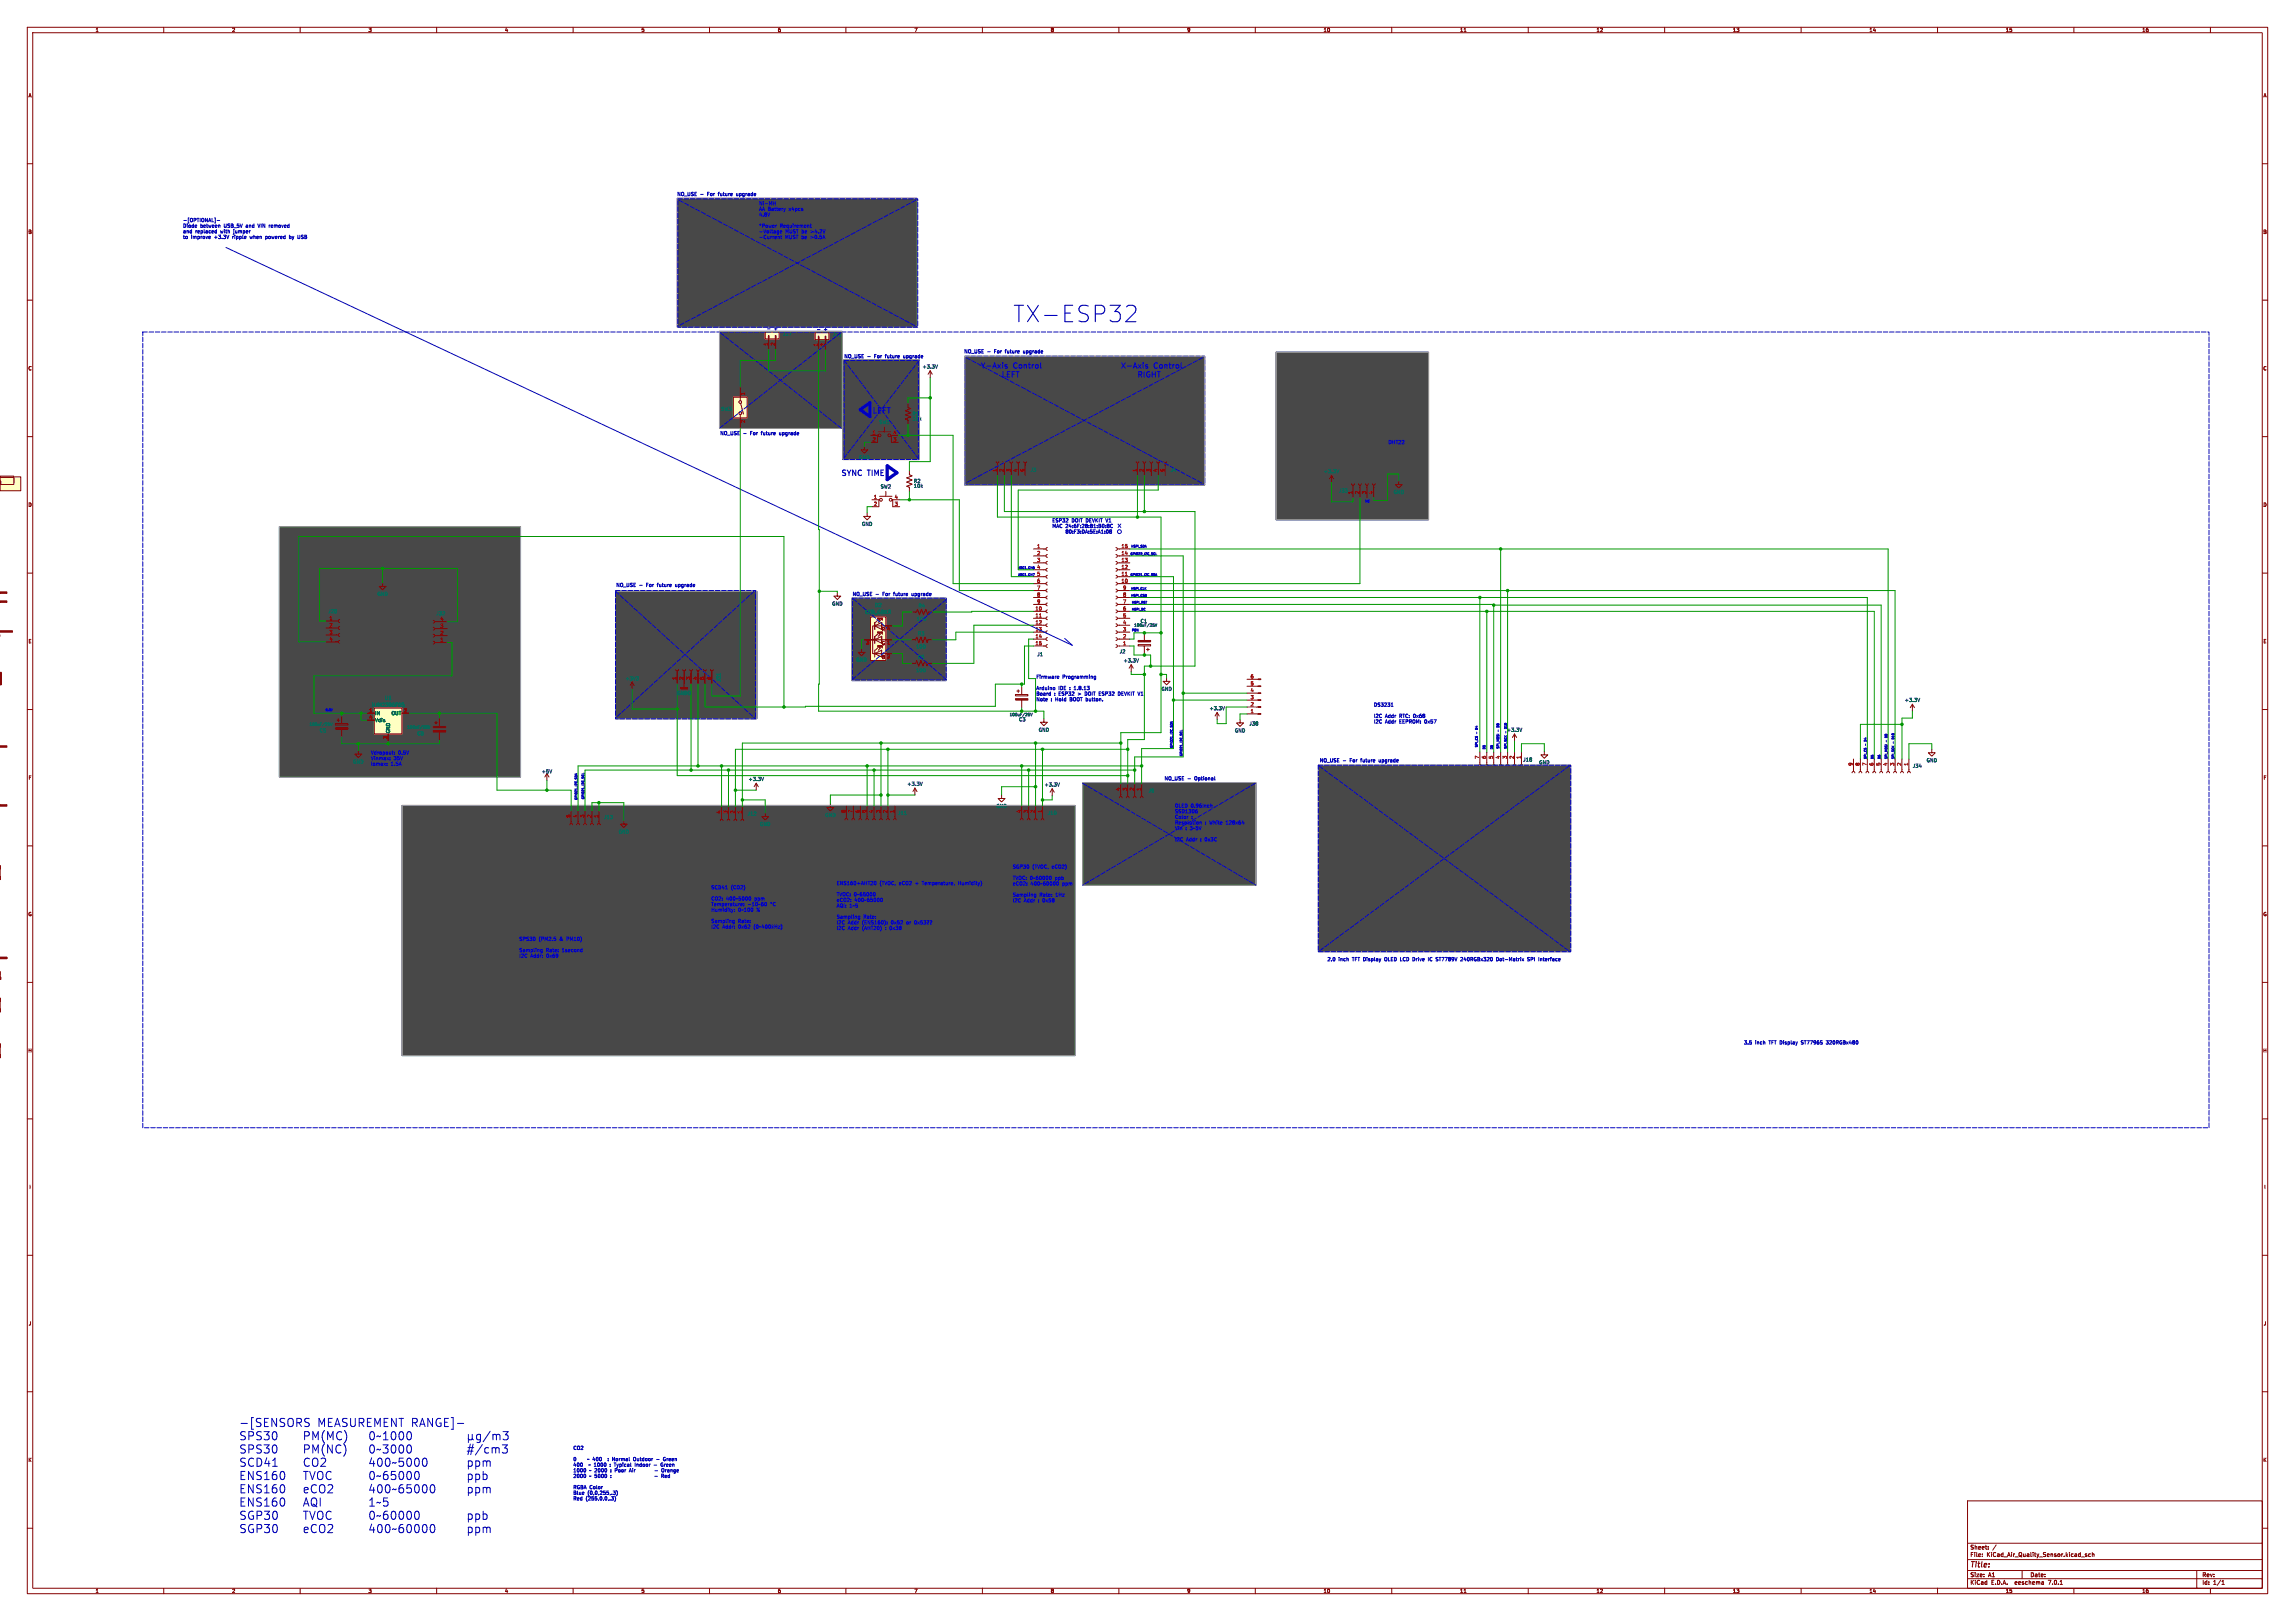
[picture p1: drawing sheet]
<svg xmlns="http://www.w3.org/2000/svg" width="841mm" height="594mm" viewBox="0 0 841 594" stroke-linecap="round" stroke-linejoin="round" font-family="sans-serif">
<defs><g id="words">
<text font-size="8.4" fill="#0000c2" x="371.1" y="118.6">TX-ESP32</text>
<g font-size="4.2" fill="#0000c2">
<text x="87.6" y="523.1">-[SENSORS</text>
<text x="87.6" y="528">SPS30 PM(MC) 0~1000</text>
<text x="116" y="523.1">MEASUREMENT RANGE]-</text>
<text x="87.6" y="532.8">SPS30 PM(NC) 0~3000</text>
<text x="87.6" y="537.7">SCD41 CO2 400~5000</text>
<text x="87.6" y="542.6">ENS160 TVOC 0~65000 ppb</text>
<text x="87.6" y="547.4">ENS160 eCO2</text>
<text x="124.6" y="547.4">400~65000 ppm</text>
<text x="87.6" y="552.3">ENS160 AQI 1~5</text>
<text x="87.6" y="557.1">SGP30 TVOC 0~60000</text>
<text x="87.6" y="562">SGP30 eCO2 400~60000</text>
</g>
<g font-size="2.8" fill="#0000c2">
<text x="359.4" y="135.2">Y-Axis</text>
<text x="371.6" y="135.2">Control</text>
<text x="410.7" y="135.2">X-Axis</text>
<text x="423.1" y="135.2">Control</text>
<text x="370" y="138.4">LEFT</text>
<text x="419.2" y="138.4">RIGHT</text>
<text x="322.8" y="151.6">LEFT</text>
<text x="310.8" y="174.5">SYNC</text>
<text x="320.6" y="174.5">TIME</text>
</g>
<text font-size="2.8" fill="#840000" x="722" y="574.8">Title:</text>
<g font-size="2.1" fill="#840000">
<text x="722" y="567.9">Sheet:</text>
<text x="722" y="570.6">File:</text>
<text x="728" y="570.6">KiCad_Air_Quality_Sensor.kicad_sch</text>
<text x="722" y="580.8">KiCad</text>
<text x="722" y="578">Size:</text>
<text x="728.6" y="578">A1</text>
<text x="729.6" y="580.8">E.D.A.</text>
<text x="738.4" y="580.8">eeschema</text>
<text x="744" y="578">Date:</text>
<text x="750.7" y="580.8">7.0.1</text>
<text x="807" y="578.2">Rev:</text>
<text x="807" y="580.8">Id:</text>
<text x="811" y="580.8">1/1</text>
</g>
<g font-size="1.8" fill="#840000">
<text x="35" y="11.8">1</text>
<text x="85" y="11.8">2</text>
<text x="135" y="11.8">3</text>
<text x="185" y="11.8">4</text>
<text x="235" y="11.8">5</text>
<text x="285" y="11.8">6</text>
<text x="335" y="11.8">7</text>
<text x="385" y="11.8">8</text>
<text x="435" y="11.8">9</text>
<text x="485" y="11.8">10</text>
<text x="535" y="11.8">11</text>
<text x="585" y="11.8">12</text>
<text x="635" y="11.8">13</text>
<text x="685" y="11.8">14</text>
<text x="735" y="11.8">15</text>
<text x="785" y="11.8">16</text>
<text x="10.4" y="35.8">A</text>
<text x="829.4" y="35.8">A</text>
<text x="10.3" y="85.8">B</text>
<text x="829.3" y="85.8">B</text>
<text x="10.3" y="135.8">C</text>
<text x="829.3" y="135.8">C</text>
<text x="10.3" y="185.8">D</text>
<text x="829.3" y="185.8">D</text>
<text x="323" y="231.5">R</text>
<text x="10.4" y="235.8">E</text>
<text x="323" y="236.5">G</text>
<text x="829.3" y="235.8">E</text>
<text x="323" y="241.6">B</text>
<text x="10.4" y="285.8">F</text>
<text x="829.4" y="285.8">F</text>
<text x="10.3" y="335.8">G</text>
<text x="829.3" y="335.8">G</text>
<text x="10.3" y="385.8">H</text>
<text x="829.3" y="385.8">H</text>
<text x="10.6" y="435.8">I</text>
<text x="829.6" y="435.8">I</text>
<text x="10.4" y="485.8">J</text>
<text x="829.4" y="485.8">J</text>
<text x="10.3" y="535.8">K</text>
<text x="829.3" y="535.8">K</text>
<text x="35" y="583.8">1</text>
<text x="85" y="583.8">2</text>
<text x="135" y="583.8">3</text>
<text x="185" y="583.8">4</text>
<text x="235" y="583.8">5</text>
<text x="285" y="583.8">6</text>
<text x="335" y="583.8">7</text>
<text x="385" y="583.8">8</text>
<text x="435" y="583.8">9</text>
<text x="485" y="583.8">10</text>
<text x="535" y="583.8">11</text>
<text x="585" y="583.8">12</text>
<text x="635" y="583.8">13</text>
<text x="685" y="583.8">14</text>
<text x="735" y="583.8">15</text>
<text x="785" y="583.8">16</text>
</g>
<g font-size="1.8" fill="#0000c2">
<text x="248.2" y="71.9">NO_USE -</text>
<text x="259.2" y="71.9">For</text>
<text x="263.4" y="71.9">future</text>
<text x="270.1" y="71.9">upgrade</text>
<text x="278.1" y="75.3">Ni-MH</text>
<text x="278.1" y="77.3">AA Battery</text>
<text x="289.7" y="77.3">x4pcs</text>
<text x="67.1" y="81.4">-[OPTIONAL]-</text>
<text x="67.1" y="83.5">Diode</text>
<text x="73.4" y="83.5">between</text>
<text x="82.1" y="83.5">USB_5V</text>
<text x="90.3" y="83.5">and</text>
<text x="94.8" y="83.5">VIN removed</text>
<text x="278.1" y="79.4">4.8V</text>
<text x="278.1" y="83.5">*Power</text>
<text x="286.1" y="83.5">Requirement</text>
<text x="67.1" y="85.5">and</text>
<text x="67.1" y="87.6">to</text>
<text x="70" y="87.6">improve</text>
<text x="71.6" y="85.5">replaced</text>
<text x="78.6" y="87.6">+3.3V</text>
<text x="80.9" y="85.5">with</text>
<text x="85.3" y="87.6">ripple</text>
<text x="85.8" y="85.5">jumper</text>
<text x="91.9" y="87.6">when</text>
<text x="97.7" y="87.6">powered</text>
<text x="106.5" y="87.6">by</text>
<text x="109.7" y="87.6">USB</text>
<text x="278.1" y="85.6">-Voltage</text>
<text x="278.1" y="87.6">-Current</text>
<text x="288" y="87.6">MUST</text>
<text x="288.1" y="85.6">MUST</text>
<text x="294.3" y="87.6">be</text>
<text x="294.4" y="85.6">be</text>
<text x="297.9" y="87.6">&gt;0.5A</text>
<text x="298" y="85.6">&gt;4.2V</text>
<text x="283.5" y="121.2">+</text>
<text x="301.8" y="121.4">+</text>
<text x="309.4" y="131.3">NO_USE -</text>
<text x="320.5" y="131.3">For</text>
<text x="324.6" y="131.3">future</text>
<text x="331.3" y="131.3">upgrade</text>
<text x="353.3" y="129.5">NO_USE -</text>
<text x="364.4" y="129.5">For</text>
<text x="368.5" y="129.5">future</text>
<text x="375.2" y="129.5">upgrade</text>
<text x="263.9" y="159.5">NO_USE</text>
<text x="275" y="159.5">For</text>
<text x="279.1" y="159.5">future</text>
<text x="285.8" y="159.5">upgrade</text>
<text x="508.8" y="162.8">DHT22</text>
<text x="385.6" y="191.5">ESP32</text>
<text x="392.7" y="191.5">DOIT DEVKIT V1</text>
<text x="385.6" y="193.5">MAC 24:6F:28:B1:B0:8C</text>
<text x="391" y="195.6">80:F3:DA:5E:A1:08</text>
<text x="225.8" y="215.1">NO_USE -</text>
<text x="236.9" y="215.1">For</text>
<text x="241" y="215.1">future</text>
<text x="247.7" y="215.1">upgrade</text>
<text x="312.4" y="218.4">NO_USE -</text>
<text x="323.5" y="218.4">For</text>
<text x="327.6" y="218.4">future</text>
<text x="334.3" y="218.4">upgrade</text>
<text x="379.7" y="248.8">Firmware</text>
<text x="389.4" y="248.8">Programming</text>
<text x="379.7" y="252.9">Arduino</text>
<text x="379.7" y="255">Board</text>
<text x="379.7" y="257">Note</text>
<text x="385.1" y="257">: Hold</text>
<text x="386.3" y="255">: ESP32</text>
<text x="387.9" y="252.9">IDE : 1.8.13</text>
<text x="392.2" y="257">BOOT button.</text>
<text x="395.2" y="255">&gt;</text>
<text x="397.8" y="255">DOIT ESP32</text>
<text x="410.2" y="255">DEVKIT V1</text>
<text x="503.4" y="259">DS3231</text>
<text x="503.4" y="263.1">I2C</text>
<text x="507.6" y="263.1">Addr</text>
<text x="512.9" y="263.1">RTC: 0x68</text>
<text x="503.4" y="265.2">I2C</text>
<text x="507.6" y="265.2">Addr</text>
<text x="512.9" y="265.2">EEPROM: 0x57</text>
<text x="135.9" y="276.6">Vdropout:</text>
<text x="135.9" y="278.6">Vinmax:</text>
<text x="135.9" y="280.7">Iomax:</text>
<text x="143.2" y="280.7">1.5A</text>
<text x="144.3" y="278.6">35V</text>
<text x="145.9" y="276.6">0.5V</text>
<text x="483.6" y="279.4">NO_USE -</text>
<text x="494.7" y="279.4">For</text>
<text x="498.8" y="279.4">future</text>
<text x="505.5" y="279.4">upgrade</text>
<text x="426.7" y="286">NO_USE -</text>
<text x="437.8" y="286">Optional</text>
<text x="430.5" y="296">OLED 0.96Inch</text>
<text x="430.5" y="298.1">SSD1306</text>
<text x="430.5" y="300.1">Color</text>
<text x="430.5" y="302.2">Resolution</text>
<text x="430.5" y="304.2">Vin</text>
<text x="434.5" y="304.2">: 3~5V</text>
<text x="436.6" y="300.1">:</text>
<text x="441.6" y="302.2">: White</text>
<text x="449.4" y="302.2">128x64</text>
<text x="430.5" y="308.4">I2C</text>
<text x="434.7" y="308.4">Addr</text>
<text x="440" y="308.4">: 0x3C</text>
<text x="371.1" y="318.4">SGP30</text>
<text x="371.1" y="322.5">TVOC: 0~60000</text>
<text x="378.4" y="318.4">(TVOC, eCO2)</text>
<text x="386.7" y="322.5">ppb</text>
<text x="260.6" y="325.9">SCD41</text>
<text x="267.9" y="325.9">(CO2)</text>
<text x="306.6" y="324.4">ENS160+AHT20</text>
<text x="306.6" y="328.5">TVOC: 0~65000</text>
<text x="322.4" y="324.4">(TVOC, eCO2</text>
<text x="335.6" y="324.4">+</text>
<text x="338.2" y="324.4">Temperature,</text>
<text x="351.6" y="324.4">Humidity)</text>
<text x="371.1" y="324.5">eCO2:</text>
<text x="371.1" y="328.6">Sampling</text>
<text x="377.7" y="324.5">400~60000</text>
<text x="381" y="328.6">Rate:</text>
<text x="386.9" y="328.6">1Hz</text>
<text x="389.4" y="324.5">ppm</text>
<text x="260.6" y="330">CO2:</text>
<text x="260.6" y="332.1">Temperature:</text>
<text x="260.6" y="334.2">Humidity:</text>
<text x="266.1" y="330">400~5000</text>
<text x="270.5" y="334.2">0~100</text>
<text x="274" y="332.1">-10~60</text>
<text x="276.6" y="330">ppm</text>
<text x="277.4" y="334.2">%</text>
<text x="306.6" y="330.6">eCO2:</text>
<text x="306.6" y="332.6">AQI: 1~5</text>
<text x="313.2" y="330.6">400~65000</text>
<text x="371.1" y="330.7">I2C</text>
<text x="375.3" y="330.7">Addr</text>
<text x="380.5" y="330.7">: 0x58</text>
<text x="260.6" y="338.3">Sampling</text>
<text x="260.6" y="340.3">I2C</text>
<text x="264.8" y="340.3">Addr:</text>
<text x="270.5" y="338.3">Rate:</text>
<text x="270.7" y="340.3">0x62</text>
<text x="276.4" y="340.3">(0~400kHz)</text>
<text x="306.6" y="336.7">Sampling</text>
<text x="306.6" y="338.8">I2C</text>
<text x="306.6" y="340.8">I2C</text>
<text x="310.8" y="338.8">Addr</text>
<text x="310.8" y="340.8">Addr</text>
<text x="316" y="338.8">(ENS160):</text>
<text x="316" y="340.8">(AHT20)</text>
<text x="316.4" y="336.7">Rate:</text>
<text x="324.6" y="340.8">: 0x38</text>
<text x="326.7" y="338.8">0x52</text>
<text x="332.5" y="338.8">or</text>
<text x="335.5" y="338.8">0x53??</text>
<text x="190.2" y="344.8">SPS30</text>
<text x="197.4" y="344.8">(PM2.5</text>
<text x="205.1" y="344.8">&amp;</text>
<text x="207.8" y="344.8">PM10)</text>
<text x="190.2" y="348.9">Sampling</text>
<text x="190.2" y="351">I2C</text>
<text x="194.4" y="351">Addr:</text>
<text x="200.1" y="348.9">Rate:</text>
<text x="200.3" y="351">0x69</text>
<text x="206" y="348.9">1second</text>
<text x="486.4" y="352.3">2.0</text>
<text x="490.5" y="352.3">inch</text>
<text x="495.6" y="352.3">TFT Display</text>
<text x="507.7" y="352.3">OLED LCD Drive</text>
<text x="524" y="352.3">IC ST7789V</text>
<text x="536.2" y="352.3">240RGBx320</text>
<text x="549.4" y="352.3">Dot-Matrix</text>
<text x="560.9" y="352.3">SPI</text>
<text x="565.1" y="352.3">Interface</text>
<text x="639.1" y="382.8">3.5</text>
<text x="643.2" y="382.8">inch</text>
<text x="648.3" y="382.8">TFT Display</text>
<text x="660.3" y="382.8">ST7796S</text>
<text x="669.6" y="382.8">320RGBx480</text>
<text x="210.1" y="531.3">CO2</text>
<text x="210.1" y="535.5">0</text>
<text x="210.1" y="537.5">400</text>
<text x="210.1" y="539.6">1000</text>
<text x="215.6" y="535.5">~ 400</text>
<text x="215.9" y="537.5">~ 1000</text>
<text x="216" y="539.6">~ 2000</text>
<text x="223.5" y="535.5">: Normal</text>
<text x="223.8" y="537.5">: Typical</text>
<text x="223.9" y="539.6">: Poor</text>
<text x="231.1" y="539.6">Air</text>
<text x="233" y="535.5">Outdoor</text>
<text x="233.2" y="537.5">Indoor</text>
<text x="242.9" y="537.5">Green</text>
<text x="243.9" y="539.6">Orange</text>
<text x="244.2" y="535.5">Green</text>
<text x="210.1" y="541.6">2000</text>
<text x="210.1" y="545.7">RGBA Color</text>
<text x="216" y="541.6">~ 5000</text>
<text x="223.9" y="541.6">:</text>
<text x="242" y="541.6">-</text>
<text x="244.7" y="541.6">Red</text>
<text x="210.1" y="547.8">Blue</text>
<text x="210.1" y="549.9">Red</text>
<text x="214.7" y="549.9">(255,0,0,.3)</text>
<text x="215.3" y="547.8">(0,0,255,.3)</text>
</g>
<g font-size="1.8" fill="#006464">
<text x="286.8" y="123.1">J17</text>
<text x="305.1" y="123.4">J15</text>
<text x="338" y="135.2">+3.3V</text>
<text x="264.2" y="150.7">SW3</text>
<text x="322.1" y="155.5">SW1</text>
<text x="334.3" y="152.5">R1</text>
<text x="334.3" y="154.2">10k</text>
<text x="314.7" y="168.5">GND</text>
<text x="377.6" y="173">J3</text>
<text x="428.9" y="173">J4</text>
<text x="485" y="173.5">+3.3V</text>
<text x="322.6" y="179.1">SW2</text>
<text x="334.8" y="177.1">R2</text>
<text x="334.8" y="178.9">10k</text>
<text x="490.5" y="180.7">J33</text>
<text x="510.6" y="181.2">GND</text>
<text x="315.8" y="192.8">GND</text>
<text x="138.2" y="218.5">GND</text>
<text x="120.2" y="224.9">J25</text>
<text x="159.8" y="225.6">J32</text>
<text x="304.8" y="222.1">GND</text>
<text x="317" y="225.1">LED_GBKR</text>
<text x="320.5" y="222.6">D2</text>
<text x="335.8" y="227.6">100</text>
<text x="336.5" y="222.8">R4</text>
<text x="336.2" y="233">R3</text>
<text x="417.8" y="228.4">C1</text>
<text x="335.6" y="237.8">100</text>
<text x="410.2" y="239.6">J2</text>
<text x="313.7" y="242.6">GND</text>
<text x="336.2" y="241.6">R5</text>
<text x="380" y="240.6">J1</text>
<text x="411.6" y="242.9">+3.3V</text>
<text x="229" y="249.5">+3V3</text>
<text x="264.2" y="249.9" transform="rotate(-90 264.2 249.9)">J31</text>
<text x="335.6" y="246.4">100</text>
<text x="140.9" y="256.6">U1</text>
<text x="248.1" y="254.8">GNDD</text>
<text x="425.5" y="253.3">GND</text>
<text x="697.9" y="257.4">+3.3V</text>
<text x="136.1" y="259.1">NJM2396F05</text>
<text x="137.4" y="262.2">IN</text>
<text x="143.3" y="262.2">OUT</text>
<text x="443.1" y="260.4">+3.3V</text>
<text x="117" y="268.5">C5</text>
<text x="137.4" y="264.7">Vdis</text>
<text x="143.1" y="268.7" transform="rotate(-90 143.1 268.7)">GND</text>
<text x="152.8" y="269.6">C6</text>
<text x="373.3" y="264.5">C3</text>
<text x="380.5" y="268.3">GND</text>
<text x="452.4" y="268.5">GND</text>
<text x="457.7" y="266">J38</text>
<text x="552.1" y="268.3">+3.3V</text>
<text x="129.3" y="280">GND</text>
<text x="558.1" y="279.2">J18</text>
<text x="563.9" y="280.2">GND</text>
<text x="700.8" y="281.5">J34</text>
<text x="705.9" y="279.5">GND</text>
<text x="198.4" y="283.5">+5V</text>
<text x="274.2" y="286.3">+3.3V</text>
<text x="332.4" y="288.1">+3.3V</text>
<text x="382.7" y="288.4">+3.3V</text>
<text x="420.7" y="290.6">J9</text>
<text x="273.8" y="299">J12</text>
<text x="302.3" y="299.5">GND</text>
<text x="329" y="298.8">J11</text>
<text x="365" y="296.2">GND</text>
<text x="383.8" y="298.8">J10</text>
<text x="221.3" y="300.3">J13</text>
<text x="226.6" y="305.6">GND</text>
<text x="278.4" y="302.8">GND</text>
</g>
<g font-size="1.8" fill="#a90000">
<text x="281.4" y="126.8" transform="rotate(-90 281.4 126.8)">1</text>
<text x="284" y="126.8" transform="rotate(-90 284 126.8)">2</text>
<text x="299.7" y="127" transform="rotate(-90 299.7 127)">1</text>
<text x="302.3" y="127" transform="rotate(-90 302.3 127)">2</text>
<text x="273.2" y="144.9" transform="rotate(-90 273.2 144.9)">1</text>
<text x="273.2" y="155.1" transform="rotate(-90 273.2 155.1)">2</text>
<text x="319.6" y="159.3">1</text>
<text x="319.6" y="161.8">2</text>
<text x="327.2" y="161.8">3</text>
<text x="327.2" y="159.3">4</text>
<text x="365.3" y="173" transform="rotate(-90 365.3 173)">1</text>
<text x="367.8" y="173" transform="rotate(-90 367.8 173)">2</text>
<text x="370.3" y="173" transform="rotate(-90 370.3 173)">3</text>
<text x="372.9" y="173" transform="rotate(-90 372.9 173)">4</text>
<text x="375.4" y="173" transform="rotate(-90 375.4 173)">5</text>
<text x="416.6" y="173" transform="rotate(-90 416.6 173)">1</text>
<text x="419.1" y="173" transform="rotate(-90 419.1 173)">2</text>
<text x="421.6" y="173" transform="rotate(-90 421.6 173)">3</text>
<text x="424.2" y="173" transform="rotate(-90 424.2 173)">4</text>
<text x="426.7" y="173" transform="rotate(-90 426.7 173)">5</text>
<text x="320.1" y="182.9">1</text>
<text x="320.1" y="185.4">2</text>
<text x="327.8" y="185.4">3</text>
<text x="327.8" y="182.9">4</text>
<text x="495.6" y="181.1" transform="rotate(-90 495.6 181.1)">1</text>
<text x="498.1" y="181.1" transform="rotate(-90 498.1 181.1)">2</text>
<text x="500.6" y="181.1" transform="rotate(-90 500.6 181.1)">3</text>
<text x="503.2" y="181.1" transform="rotate(-90 503.2 181.1)">4</text>
<text x="380" y="200.9">1</text>
<text x="380" y="203.5">2</text>
<text x="410.8" y="203.5">14</text>
<text x="410.8" y="200.9">15</text>
<text x="380" y="206">3</text>
<text x="380" y="208.5">4</text>
<text x="410.8" y="208.5">12</text>
<text x="410.8" y="206">13</text>
<text x="380" y="211.1">5</text>
<text x="380" y="213.6">6</text>
<text x="410.8" y="213.6">10</text>
<text x="410.8" y="211.1">11</text>
<text x="380" y="216.2">7</text>
<text x="380" y="218.7">8</text>
<text x="380" y="221.2">9</text>
<text x="411.4" y="221.2">7</text>
<text x="411.4" y="218.7">8</text>
<text x="411.4" y="216.2">9</text>
<text x="120.6" y="227.3">1</text>
<text x="161.3" y="227.6">4</text>
<text x="379.3" y="223.8">10</text>
<text x="379.3" y="226.3">11</text>
<text x="411.4" y="226.3">5</text>
<text x="411.4" y="223.8">6</text>
<text x="120.6" y="229.9">2</text>
<text x="120.6" y="232.4">3</text>
<text x="161.3" y="232.7">2</text>
<text x="161.3" y="230.1">3</text>
<text x="325" y="231.3">4</text>
<text x="379.3" y="228.9">12</text>
<text x="379.3" y="231.4">13</text>
<text x="379.3" y="233.9">14</text>
<text x="411.4" y="233.9">2</text>
<text x="411.4" y="231.4">3</text>
<text x="411.4" y="228.9">4</text>
<text x="120.6" y="234.9">4</text>
<text x="161.3" y="235.2">1</text>
<text x="317.3" y="236.3">3</text>
<text x="325" y="236.3">1</text>
<text x="379.3" y="236.5">15</text>
<text x="411.4" y="236.5">1</text>
<text x="325" y="241.4">2</text>
<text x="247.9" y="249.2" transform="rotate(-90 247.9 249.2)">1</text>
<text x="250.4" y="249.2" transform="rotate(-90 250.4 249.2)">2</text>
<text x="253" y="249.2" transform="rotate(-90 253 249.2)">3</text>
<text x="255.5" y="249.2" transform="rotate(-90 255.5 249.2)">4</text>
<text x="258.1" y="249.2" transform="rotate(-90 258.1 249.2)">5</text>
<text x="260.6" y="249.2" transform="rotate(-90 260.6 249.2)">6</text>
<text x="458.2" y="251.2">5</text>
<text x="458.2" y="248.7">6</text>
<text x="458.2" y="256.3">3</text>
<text x="458.2" y="253.7">4</text>
<text x="135.2" y="261.1">1</text>
<text x="135.2" y="263.7">4</text>
<text x="147.9" y="261.1">2</text>
<text x="458.2" y="261.4">1</text>
<text x="458.2" y="258.8">2</text>
<text x="142" y="270.9" transform="rotate(-90 142 270.9)">3</text>
<text x="542" y="278.2" transform="rotate(-90 542 278.2)">7</text>
<text x="544.6" y="278.2" transform="rotate(-90 544.6 278.2)">6</text>
<text x="547.1" y="278.2" transform="rotate(-90 547.1 278.2)">5</text>
<text x="549.7" y="278.2" transform="rotate(-90 549.7 278.2)">4</text>
<text x="552.2" y="278.2" transform="rotate(-90 552.2 278.2)">3</text>
<text x="554.7" y="278.2" transform="rotate(-90 554.7 278.2)">2</text>
<text x="557.3" y="278.2" transform="rotate(-90 557.3 278.2)">1</text>
<text x="678.9" y="280.7" transform="rotate(-90 678.9 280.7)">9</text>
<text x="681.5" y="280.7" transform="rotate(-90 681.5 280.7)">8</text>
<text x="684" y="280.7" transform="rotate(-90 684 280.7)">7</text>
<text x="686.6" y="280.7" transform="rotate(-90 686.6 280.7)">6</text>
<text x="689.1" y="280.7" transform="rotate(-90 689.1 280.7)">5</text>
<text x="691.6" y="280.7" transform="rotate(-90 691.6 280.7)">4</text>
<text x="694.2" y="280.7" transform="rotate(-90 694.2 280.7)">3</text>
<text x="696.7" y="280.7" transform="rotate(-90 696.7 280.7)">2</text>
<text x="699.3" y="280.7" transform="rotate(-90 699.3 280.7)">1</text>
<text x="410.5" y="289.8" transform="rotate(-90 410.5 289.8)">4</text>
<text x="413" y="289.8" transform="rotate(-90 413 289.8)">3</text>
<text x="415.5" y="289.8" transform="rotate(-90 415.5 289.8)">2</text>
<text x="418.1" y="289.8" transform="rotate(-90 418.1 289.8)">1</text>
<text x="209" y="299.8" transform="rotate(-90 209 299.8)">5</text>
<text x="211.6" y="299.8" transform="rotate(-90 211.6 299.8)">4</text>
<text x="214.1" y="299.8" transform="rotate(-90 214.1 299.8)">3</text>
<text x="216.7" y="299.8" transform="rotate(-90 216.7 299.8)">2</text>
<text x="219.2" y="299.8" transform="rotate(-90 219.2 299.8)">1</text>
<text x="264.2" y="298.2" transform="rotate(-90 264.2 298.2)">4</text>
<text x="266.7" y="298.2" transform="rotate(-90 266.7 298.2)">3</text>
<text x="269.2" y="298.2" transform="rotate(-90 269.2 298.2)">2</text>
<text x="271.8" y="298.2" transform="rotate(-90 271.8 298.2)">1</text>
<text x="309.9" y="298" transform="rotate(-90 309.9 298)">8</text>
<text x="312.4" y="298" transform="rotate(-90 312.4 298)">7</text>
<text x="315" y="298" transform="rotate(-90 315 298)">6</text>
<text x="317.5" y="298" transform="rotate(-90 317.5 298)">5</text>
<text x="320" y="298" transform="rotate(-90 320 298)">4</text>
<text x="322.6" y="298" transform="rotate(-90 322.6 298)">3</text>
<text x="325.1" y="298" transform="rotate(-90 325.1 298)">2</text>
<text x="327.7" y="298" transform="rotate(-90 327.7 298)">1</text>
<text x="374.1" y="298" transform="rotate(-90 374.1 298)">4</text>
<text x="376.7" y="298" transform="rotate(-90 376.7 298)">3</text>
<text x="379.2" y="298" transform="rotate(-90 379.2 298)">2</text>
<text x="381.8" y="298" transform="rotate(-90 381.8 298)">1</text>
</g>
<g font-size="1.4" fill="#006464">
<text x="415.5" y="229.8">100uF/25V</text>
<text x="369.9" y="262.6">100uF/25V</text>
<text x="113.3" y="266.1">100uF/25V</text>
<text x="149.2" y="267.1">100uF/25V</text>
</g>
<g font-size="1.1" fill="#0000c2">
<text x="500" y="184.1">NC</text>
<text x="414.3" y="203.5">GPIO22_I2C_SCL</text>
<text x="414.5" y="200.7">HSPI_SDA</text>
<text x="373.1" y="208.5">ADC1_CH6</text>
<text x="373.1" y="211.1">ADC1_CH7</text>
<text x="414.3" y="211.1">GPIO21_I2C_SDA</text>
<text x="414.5" y="218.7">HSPI_CS0</text>
<text x="414.5" y="216.2">HSPI_CLK</text>
<text x="414.8" y="221.2">HSPI_RST</text>
<text x="414.8" y="223.8">HSPI_DC</text>
<text x="414.8" y="231.4">PON</text>
<text x="119.1" y="260.6">6.0V</text>
<text x="541.5" y="268.9" transform="rotate(-90 541.5 268.9)">-</text>
<text x="541.5" y="267" transform="rotate(-90 541.5 267)">D4</text>
<text x="549.4" y="268" transform="rotate(-90 549.4 268)">-</text>
<text x="549.4" y="266.2" transform="rotate(-90 549.4 266.2)">D8</text>
<text x="552.2" y="268.6" transform="rotate(-90 552.2 268.6)">-</text>
<text x="552.2" y="266.8" transform="rotate(-90 552.2 266.8)">D10</text>
<text x="429.8" y="274.1" transform="rotate(-90 429.8 274.1)">GPIO21_I2C_SDA</text>
<text x="541.5" y="273.8" transform="rotate(-90 541.5 273.8)">SPI_CS</text>
<text x="544.3" y="274.6" transform="rotate(-90 544.3 274.6)">D5</text>
<text x="547.1" y="274.6" transform="rotate(-90 547.1 274.6)">D6</text>
<text x="549.4" y="274.3" transform="rotate(-90 549.4 274.3)">SPI_MOSI</text>
<text x="552.2" y="274.3" transform="rotate(-90 552.2 274.3)">SPI_SCK</text>
<text x="684" y="273.2" transform="rotate(-90 684 273.2)">-</text>
<text x="684" y="271.4" transform="rotate(-90 684 271.4)">D4</text>
<text x="691.6" y="271.9" transform="rotate(-90 691.6 271.9)">-</text>
<text x="691.6" y="270" transform="rotate(-90 691.6 270)">D8</text>
<text x="694.2" y="272.4" transform="rotate(-90 694.2 272.4)">-</text>
<text x="694.2" y="270.6" transform="rotate(-90 694.2 270.6)">D10</text>
<text x="433.3" y="277.1" transform="rotate(-90 433.3 277.1)">GPIO21_I2C_SCL</text>
<text x="684" y="278.1" transform="rotate(-90 684 278.1)">SPI_CS</text>
<text x="686.6" y="278.1" transform="rotate(-90 686.6 278.1)">D5</text>
<text x="689.1" y="278.1" transform="rotate(-90 689.1 278.1)">D6</text>
<text x="691.6" y="278.1" transform="rotate(-90 691.6 278.1)">SPI_MOSI</text>
<text x="694.2" y="278.1" transform="rotate(-90 694.2 278.1)">SPI_SCK</text>
<text x="211.6" y="293.1" transform="rotate(-90 211.6 293.1)">GPIO21_I2C_SDA</text>
<text x="214.1" y="292.9" transform="rotate(-90 214.1 292.9)">GPIO21_I2C_SCL</text>
</g>
</g></defs>
<g fill="none" stroke="#840000" stroke-width=".37">
<path d="M10 10h821v574h-821zM12 12h817v570h-817zM60 10v2M110 10v2M160 10v2M210 10v2M260 10v2M310 10v2M360 10v2M410 10v2M460 10v2M510 10v2"/>
<path d="M560 10v2M610 10v2M660 10v2M710 10v2M760 10v2M810 10v2M10 60h2M829 60h2M10 110h2M829 110h2M280.4 121.7h5.1v2.5h-5.1zM281.6 122.9h.2v1.3h-.2z"/>
<path d="M281.7 124.2v3.8M284.1 122.9h.3v1.3h-.3zM284.2 124.2v3.8M298.7 121.9h5.1v2.6h-5.1zM299.8 123.2h.3v1.3h-.3zM300 124.5v3.8M302.4 123.2h.2v1.3h-.2zM302.5 124.5v3.8M340.9 135.9l-.8 1.3M340.9 135.9v2.5M340.9 135.9l.7 1.3M10 160h2"/>
<path d="M268.7 145.5h5.1v7.7h-5.1zM271.3 141.7v5.1M271.3 151.9v5.1M271.4 147.8l1 3.9M319 159.5h2.6M321.8 159.5h-.2v2.6h-2.6M321.8 158.2h4.6M324.1 156.5v1.7M326.4 159.5h.2v2.6h2.6M326.6 159.5h2.6M332.7 147.8v1.6l1.1 .3-2.1 .8 2.1 .8-2.1 .7 2.1 .8-2.1 .7 1 .4v1.5M829 160h2"/>
<path d="M0 176.3h.3v1.2h-.3zM0 175h5.1v2.5h-5.1zM0 174.8h7.6v5h-7.6zM0 175.8h.3v1.2h-.3zM0 174.5h5.1v2.5h-5.1zM316.7 163.6v1.2h1.3l-1.3 1.3-1.2-1.3h1.2M333.2 172.5v1.5l1.1 .4-2.1 .7 2.1 .8-2.1 .8 2.1 .7-2.1 .8 1 .4v1.5M365 169.2l.5 .5 .5-.5M365.5 169.7v4.5M367.5 169.2l.5 .5 .6-.5M368 169.7v4.5M370.1 169.2l.5 .5 .5-.5"/>
<path d="M370.6 169.7v4.5M372.6 169.2l.5 .5 .5-.5M373.1 169.7v4.5M375.2 169.2l.5 .5 .5-.5M375.7 169.7v4.5M416.3 169.2l.5 .5 .5-.5M416.8 169.7v4.5M418.8 169.2l.5 .5 .6-.5M419.4 169.7v4.5M421.4 169.2l.5 .5 .5-.5M421.9 169.7v4.5M423.9 169.2l.5 .5 .5-.5"/>
<path d="M424.4 169.7v4.5M426.5 169.2l.5 .5 .5-.5M427 169.7v4.5M487.9 174.2l-.7 1.3M487.9 174.2v2.6M487.9 174.2l.8 1.3M495.3 177.3l.5 .5 .5-.5M495.8 177.8v4.6M497.8 177.3l.5 .5 .6-.5M498.3 177.8v4.6M500.4 177.3l.5 .5 .5-.5M500.9 177.8v4.6"/>
<path d="M502.9 177.3l.5 .5 .5-.5M503.4 177.8v4.6M512.6 176.3v1.2h1.2l-1.2 1.3-1.3-1.3h1.3M317.8 188v1.2h1.2l-1.2 1.3-1.3-1.3h1.3M319.5 183.1h2.6M322.3 183.1h-.2v2.6h-2.6M322.3 181.9h4.6M324.6 180.1v1.8M326.9 183.1h.3v2.6h2.5M327.2 183.1h2.5M10 210h2M140.2 213.6v1.3h1.3l-1.3 1.3-1.3-1.3h1.3"/>
<path d="M306.8 217.2v1.2h1.3l-1.3 1.3-1.2-1.3h1.2M378.7 218.9h4.6M378.7 216.4h4.6M378.7 213.9h4.6M378.7 211.3h4.6M378.7 208.8h4.6M378.7 206.2h4.6M378.7 203.7h4.6M378.7 201.2h4.6M383.8 218.4l-.5 .5 .5 .6M383.8 215.9l-.5 .5 .5 .5M383.8 213.4l-.5 .5 .5 .5"/>
<path d="M383.8 210.8l-.5 .5 .5 .5M383.8 208.3l-.5 .5 .5 .5M383.8 205.7l-.5 .5 .5 .6M383.8 203.2l-.5 .5 .5 .5M383.8 200.7l-.5 .5 .5 .5M408.9 200.7l.5 .4-.5 .6M408.9 203.2l.5 .5-.5 .5M408.9 205.7l.5 .5-.5 .6M408.9 208.3l.5 .5-.5 .5M408.9 210.8l.5 .5-.5 .5M408.9 213.4l.5 .4-.5 .6M408.9 215.9l.5 .5-.5 .5"/>
<path d="M408.9 218.4l.5 .5-.5 .6M409.4 218.9h4.6M409.4 216.4h4.6M409.4 213.9h4.6M409.4 211.3h4.6M409.4 208.8h4.6M409.4 206.2h4.6M409.4 203.7h4.6M409.4 201.2h4.6M829 210h2M-.1 232.7l.1 .5M119.4 232.7h4.6"/>
<path d="M119.4 235.2h4.6M119.4 230.1h4.6M119.4 227.6h4.6M124.5 234.7l-.5 .5 .5 .5M124.5 232.2l-.5 .5 .5 .5M124.5 229.6l-.5 .5 .5 .5M124.5 227.1l-.5 .5 .5 .5M158.7 227.3l.6 .6-.6 .4M158.7 229.9l.6 .5-.6 .5M158.7 232.4l.6 .5-.6 .5M158.7 234.9l.6 .6-.6 .5M159.3 227.8h4.5"/>
<path d="M159.3 230.4h4.5M159.3 232.9h4.5M159.3 235.5h4.5M315.7 237.7v1.3h1.3l-1.3 1.3-1.2-1.3h1.2M316.7 234.4h10.2M319 226.1h5.6v16h-5.6zM320.5 233.2v2.5zM320.5 228.1v2.5zM320.5 239.5l2.6-1.2v2.5zM320.5 234.4l2.6-1.2v2.5zM320.5 229.4l2.6-1.3v2.5zM320.5 239.5h6.4"/>
<path d="M320.5 238.3v2.5M322.3 237.5v-.8h-.7h.7l-1.5 1.6M322.3 232.4v-.8h-.7h.7l-1.5 1.6M322.3 227.3v-.7h-.7h.7l-1.5 1.5M323.1 233.2v2.5zM323.1 233.2h.1M323.1 228.1v2.5zM323.1 228.1h.1M323.3 237.5v-.8h-.7h.7l-1.5 1.6M323.3 232.4v-.8h-.7h.7l-1.5 1.6M323.3 227.3v-.7h-.7h.7l-1.5 1.5M326.9 229.4h-7.1v10.1h1"/>
<path d="M334 234.4h1.5l.4-1 .8 2.1 .7-2.1 .8 2.1 .8-2.1 .7 2.1 .4-1.1h1.5M334.3 224.3h1.5l.4-1 .7 2 .8-2 .8 2 .7-2 .8 2 .4-1h1.5M378.7 236.7h4.6M378.7 234.2h4.6M378.7 231.6h4.6M378.7 229.1h4.6M378.7 226.6h4.6M378.7 224h4.6M378.7 221.5h4.6M383.8 236.2l-.5 .5 .5 .5M383.8 233.7l-.5 .5 .5 .5M383.8 231.1l-.5 .5 .5 .6"/>
<path d="M383.8 228.6l-.5 .5 .5 .5M383.8 226.1l-.5 .5 .5 .5M383.8 223.5l-.5 .5 .5 .5M383.8 221l-.5 .5 .5 .5M408.9 221l.5 .5-.5 .5M408.9 223.5l.5 .5-.5 .5M408.9 226.1l.5 .4-.5 .6M408.9 228.6l.5 .5-.5 .5M408.9 231.1l.5 .5-.5 .6M408.9 233.7l.5 .5-.5 .5M408.9 236.2l.5 .5-.5 .5M409.4 236.7h4.6"/>
<path d="M409.4 234.2h4.6M409.4 231.6h4.6M409.4 229.1h4.6M409.4 226.6h4.6M409.4 224h4.6M409.4 221.5h4.6M417.1 236.2h4.5v.5h-4.5zM419.4 231.9v2.8M419.4 236.7v2.8M420.1 238h1M420.6 237.5v1M0 246.4l-.1 4.6"/>
<path d="M10 260h2M137.2 259.5h10.1v9.5h-10.1zM231.6 249.9l-.7 1.3M231.6 249.9v2.6M231.6 249.9l.8 1.3M247.6 245.4l.5 .5 .6-.5M248.2 245.9v4.5M250.2 245.4l.5 .5 .5-.5M250.7 245.9v6.1M252.7 245.4l.5 .5 .5-.5M253.2 245.9v4.5M255.3 245.4l.5 .5 .5-.5"/>
<path d="M255.8 245.9v4.5M257.8 245.4l.5 .5 .5-.5M258.3 245.9v4.5M260.3 245.4l.5 .5 .6-.5M260.9 245.9v4.5M334 243.1h1.5l.4-1 .8 2 .7-2 .8 2 .8-2 .7 2 .4-1h1.5M372.1 254.5h4.6v.5h-4.6zM372.6 253.2h1M373.1 252.7v1M374.4 251.7v2.8M374.4 256.5v2.8M414.5 243.6l-.7 1.3"/>
<path d="M414.5 243.6v2.5M414.5 243.6l.8 1.3M427.5 248.4v1.3h1.3l-1.3 1.3-1.3-1.3h1.3M456.9 248.9h4.3M456.9 251.5h4.3M456.9 254h4.3M456.9 256.5h4.3M456.9 259.1h4.3M700.8 258.1l-.8 1.2M700.8 258.1v2.5M700.8 258.1l.7 1.2M829 260h2"/>
<path d="M122.9 265.2h4.6v.5h-4.6zM123.4 263.9h1.1M124 263.4v1M125.2 262.4v2.8M125.2 267.2v2.8M131.3 275.1v1.3h1.3l-1.3 1.2-1.3-1.2h1.3M134.6 261.4h2.6M134.6 263.9h2.6M142.2 269v2.5M147.3 261.4h2.6M158.7 266.2h4.6v.5h-4.6zM159.3 264.9h1"/>
<path d="M159.8 264.4v1M161 263.4v2.8M161 268.2v2.8M382.5 263.4v1.3h1.3l-1.3 1.2-1.2-1.2h1.2M446 261.1l-.7 1.3M446 261.1v2.6M446 261.1l.8 1.3M454.4 263.7v1.2h1.3l-1.3 1.3-1.3-1.3h1.3M456.9 261.6h4.3M542.3 275.6v4.6M544.8 275.6v4.6M547.4 275.6v4.6"/>
<path d="M549.9 275.6v4.6M552.4 275.6v4.6M555 269l-.8 1.3M555 269v2.5M555 275.6v4.6M555 269l.8 1.3M557.5 275.6v4.6M565.9 275.3v1.3h1.3l-1.3 1.3-1.3-1.3h1.3M679.2 278.1v4.6M681.7 278.1v4.6M684.3 278.1v4.6M686.8 278.1v4.6"/>
<path d="M689.4 278.1v4.6M691.9 278.1v4.6M694.4 278.1v4.6M697 278.1v4.6M699.5 278.1v4.6M707.9 274.6v1.2h1.3l-1.3 1.3-1.3-1.3h1.3M200.4 283.5l-.8 1.2M200.4 283.5v2.5M200.4 283.5l.8 1.2M209.3 297.2v4.6M211.8 297.2v4.6M214.4 297.2v4.6"/>
<path d="M216.9 297.2v4.6M219.5 297.2v4.6M264.4 295.7v4.5M267 295.7v4.5M269.5 295.7v4.5M272 295.7v4.5M277.1 287l-.7 1.3M277.1 287v2.6M277.1 287l.8 1.3M280.4 297.9v1.3h1.3l-1.3 1.3-1.3-1.3h1.3M304.3 294.6v1.3h1.3l-1.3 1.3-1.3-1.3h1.3M310.1 295.4v4.6"/>
<path d="M312.7 295.4v4.6M315.2 295.4v4.6M317.8 295.4v4.6M320.3 295.4v4.6M322.8 295.4v4.6M325.4 295.4v4.6M327.9 295.4v4.6M335.3 288.8l-.8 1.3M335.3 288.8v2.5M335.3 288.8l.7 1.3M367 291.3v1.3h1.3l-1.3 1.3-1.2-1.3h1.2M374.4 295.4v4.6"/>
<path d="M376.9 295.4v4.6M379.5 295.4v4.6M382 295.4v4.6M385.6 289.1l-.8 1.2M385.6 289.1v2.5M385.6 289.1l.7 1.2M410.2 292.4l.5-.6 .5 .6M410.7 287.3v4.5M412.7 292.4l.5-.6 .6 .6M413.3 287.3v4.5M415.3 292.4l.5-.6 .5 .6M415.8 287.3v4.5"/>
<path d="M417.8 292.4l.5-.6 .5 .6M418.3 287.3v4.5M541.8 280.7l.5-.5 .5 .5M544.3 280.7l.5-.5 .5 .5M546.9 280.7l.4-.5 .6 .5M549.4 280.7l.5-.5 .5 .5M551.9 280.7l.5-.5 .6 .5M554.5 280.7l.5-.5 .5 .5M557 280.7l.5-.5 .5 .5M678.7 283.2l.5-.5 .5 .5M681.2 283.2l.5-.5 .5 .5M683.8 283.2l.4-.5 .6 .5"/>
<path d="M686.3 283.2l.5-.5 .5 .5M688.8 283.2l.5-.5 .6 .5M691.4 283.2l.5-.5 .5 .5M693.9 283.2l.5-.5 .5 .5M696.5 283.2l.4-.5 .6 .5M699 283.2l.5-.5 .5 .5M-.1 317.2h.1M0 317.2v1.3M0 317.2v5.1v-1.2M10 310h2M208.8 302.3l.5-.5 .5 .5M211.3 302.3l.5-.5 .5 .5"/>
<path d="M213.9 302.3l.4-.5 .6 .5M216.4 302.3l.5-.5 .5 .5M218.9 302.3l.5-.5 .6 .5M228.6 300.7v1.3h1.3l-1.3 1.3-1.3-1.3h1.3M263.9 300.7l.5-.5 .5 .5M266.4 300.7l.5-.5 .6 .5M269 300.7l.5-.5 .5 .5M271.5 300.7l.5-.5 .5 .5M309.6 300.5l.5-.5 .5 .5M312.2 300.5l.4-.5 .6 .5M314.7 300.5l.5-.5 .5 .5M317.2 300.5l.5-.5 .6 .5"/>
<path d="M319.8 300.5l.5-.5 .5 .5M322.3 300.5l.5-.5 .5 .5M324.9 300.5l.4-.5 .6 .5M327.4 300.5l.5-.5 .5 .5M373.9 300.5l.5-.5 .5 .5M376.4 300.5l.5-.5 .5 .5M379 300.5l.4-.5 .6 .5M381.5 300.5l.5-.5 .5 .5M829 310h2M-.1 356.1h.1M0 356.1v1.3M0 356.1v2.5"/>
<path d="M10 360h2M829 360h2M-.1 365.8h.1M0 365.8v1.2M0 365.8v5v-1.2M-.1 382.5h.1M0 382.5v1.3M0 382.5v5.1v-1.3M10 410h2M829 410h2M10 460h2M829 460h2"/>
<path d="M10 510h2M829 510h2M10 560h2M721 550h108v32h-108zM829 560h2M721 578.5h108M721 575.5h108M721 571.5h108M721 565.5h108M726.4 570.3v.1M726.4 569.5v.1M728.6 567.6v.1"/>
<path d="M728.6 566.8v.1M731.5 566.1l-1.3 2M741 575.5v3M748.6 579.6l.3 1M748.9 580h-.5M762.7 570.5h1.2M764.1 569.7l.7 .4-.2 .3-.5-.1M764.1 569.6v.1M764.7 569.5l-.6 .1M766.1 569.5l-.5-.1-.2 .3 .1 .6h.6M766.7 569.5h.6l.1 .9M766.7 568.9v1.5"/>
<path d="M805 575.5v6.5M814.2 579.5l.4-.4v1.5M60 582v2M110 582v2M160 582v2M210 582v2M260 582v2M310 582v2M360 582v2M410 582v2M460 582v2M510 582v2"/>
<path d="M560 582v2M610 582v2M660 582v2M710 582v2M748.9 580.5l-.5 .1M754.9 580.6h.9M760 582v2M810 582v2M814.2 580.6h.9"/>
<circle cx="271.3" cy="151.4" r=".51"/>
<circle cx="271.3" cy="147.3" r=".51"/>
<circle cx="322.3" cy="159.5" r=".51"/>
<circle cx="325.9" cy="159.5" r=".51"/>
<circle cx="322.8" cy="183.1" r=".51"/>
<circle cx="326.4" cy="183.1" r=".51"/>
</g>
<g fill="#484848" stroke="#484848" stroke-width=".37">
<path d="M308.9 131.8h27.9v36.6h-27.9z"/>
<path d="M248.2 72.6h87.8v47.3h-87.8z"/>
<path d="M312.2 219.2h34.5v30.2h-34.5z"/>
<path d="M225.6 216.7h51.8v46.7h-51.8z"/>
<path d="M147.3 295.1h246.7v91.7h-246.7z"/>
<path d="M467.6 129h55.9v61.5h-55.9z"/>
<path d="M353.6 130.6h87.9v47.2h-87.9z"/>
<path d="M483.1 280.4h92.5v68.3h-92.5z"/>
<path d="M102.4 193h88.4v91.7h-88.4z"/>
<path d="M396.7 286.8h63.5v37.6h-63.5z"/>
<path d="M263.7 121.4h44.9v35.6h-44.9z"/>
</g>
<g fill="#ffffc2" stroke="#ffffc2" stroke-width=".37">
<path d="M0 175h5.1v2.5h-5.1z"/>
<path d="M0 174.8h7.6v5h-7.6z"/>
<path d="M319 226.1h5.6v16h-5.6z"/>
<path d="M-.1 382.5l.1 5.1z"/>
<path d="M-.1 356.1l.1 2.5z"/>
<path d="M-.1 317.2l.1 5.1z"/>
<path d="M268.7 145.5h5.1v7.7h-5.1z"/>
<path d="M298.7 121.9h5.1v2.6h-5.1z"/>
<path d="M280.4 121.7h5.1v2.5h-5.1z"/>
<path d="M137.2 259.5h10.1v9.5h-10.1z"/>
<path d="M-.1 365.8l.1 5z"/>
<path d="M0 174.5h5.1v2.5h-5.1z"/>
</g>
<g fill="none" stroke="#006464" stroke-width=".37">
<path d="M343.6 133.7l-.4 1.3M490.7 172l-.5 1.3M422.5 228.6h.4M422.6 228.9l.4 .2-.1 .4-.3 .1M423.3 228.6l.3 1 .3-1M147.3 258.8h.6M148 257.6h-.6l-.1 .6h.6l.1 .6M148 258.8h-.1M233.2 248h.7l-.4 .5M233.7 248.5l.2 .2-.2 .6M264 246.7v.7M417.2 241.4l-.4 1.2"/>
<path d="M448.7 258.9l-.4 1.3M703.5 255.9l-.4 1.2M120.3 264.9h.5M120.4 265.3l.4 .2v.3l-.4 .1M121.1 264.9l.3 1 .4-1M156.1 265.9h.5M156.2 266.3l.4 .2v.3l-.4 .1M156.9 265.9l.3 1 .4-1M376.8 261.3h.5M376.9 261.7l.5 .2-.1 .3-.4 .1M377.6 261.3l.4 1 .3-1M557.7 266.8l-.4 1.2"/>
<path d="M202.2 282l-.4 1.3M279.8 284.8l-.4 1.3M331.4 298.5h.8M338 286.6l-.4 1.3M388.3 286.8l-.4 1.3"/>
</g>
<path d="M412.4 210.9h.7M380.9 226.2h.7" fill="none" stroke="#a90000" stroke-width=".37"/>
<g fill="#840000" stroke="#840000" stroke-width=".37">
<path d="M0 231.1h4.6v.5h-4.6z"/>
<path d="M0 216.9h2.5v.5h-2.5z"/>
<path d="M0 273.3h2.5v.5h-2.5z"/>
<path d="M249.4 252h2.6v.5h-2.6z"/>
<path d="M372.1 256h4.6v.5h-4.6z"/>
<path d="M0 350.8h2.5v.5h-2.5z"/>
<path d="M0 294.9h2.5v.5h-2.5z"/>
<path d="M0 358h.3v.9h-.3z"/>
<path d="M0 246.4h.5v4.6h-.5z"/>
<path d="M417.1 234.7h4.5v.5h-4.5z"/>
<path d="M461.2 248.8h.8v.2h-.8z"/>
<path d="M461.2 251.3h.8v.3h-.8z"/>
<path d="M461.2 253.9h.8v.2h-.8z"/>
<path d="M461.2 256.4h.8v.3h-.8z"/>
<path d="M461.2 259h.8v.2h-.8z"/>
<path d="M461.2 261.5h.8v.2h-.8z"/>
<path d="M158.7 267.7h4.6v.5h-4.6z"/>
<path d="M122.9 266.7h4.6v.5h-4.6z"/>
<path d="M0 220.2h2.5v.5h-2.5z"/>
<circle cx="319.8" cy="234.4" r=".25"/>
</g>
<g fill="none" stroke="#0000c2" stroke-width=".37">
<path d="M78.6 79.9h.3v1.8M256.7 71.2h1M283.4 74.5h.7M284.1 73.9v1.2M76.7 86.6l.4 .3-.6 .1M77 87.4h-.3M78.8 85.3h.5M78.8 84.6h.5M79.3 84.1v1.3M79.6 80.8h.9M80.5 82.5l.1 .8M82.8 90.7l310.1 145.8-2.8-2.6"/>
<path d="M83.9 86.2l-.5 1.2M109.1 86.2l.2 1.2M285.9 85l.6-.1-.1-.3-.5 .2v.6h.5M286.1 86.6h.4M286.2 86.2v1.1l.3 .2M297.1 86.6l.9 .4-.9 .4M297.1 84.6l1 .3-1 .4M281.2 120.5h1M299.5 120.8h1M318 130.7h.9M361.9 128.9h1M272.5 158.9h1"/>
<path d="M406 192.6h.2M406.2 192.1l.2 .2-.2 .3M406.2 192.6l.2 .5-.4 .3M406.7 194.6l.2 .1M406.7 194.2l.6 .1-.2 .4M406.9 194.7h.2M406.9 194.7l-.2 .1M407.1 194.7l.2 .6-.6 .1M407.3 192.1a.61 .61 0 0 0-.4 .8 .61 .61 0 0 0 .8 .3M407.5 192.1l.1 .1M407.6 192.2h.1M409.7 192l1 1.3"/>
<path d="M410.7 192l-1 1.3M234.4 214.5h1M321 217.8h1M423.5 203.4h.4M423.7 210.2l.3 .8M121.8 259.7l-.2 .8M386.3 251.9l.3 .2-.3 .7M387.6 247.8l.4 .3-.6 .1M388 248.6h-.4M401 248.5v-.6l.5-.1v1l-.5 .2M401 248.5v.1M401 248.6h.5"/>
<path d="M404 256.7v.2M509.8 258.8h.7M510 257.8l.1-.2v1.2M141.8 279.7v.1M142.9 278.3v.2M142.9 277.7v.1M143.6 275.6h.5M144 276.4h.1M144.6 276.3h.1M144.5 276.3h.1M144.5 275.6v.1M429.7 264.4l-.8 .3"/>
<path d="M433.2 267.5v.4M492.2 278.8h1M141.8 280.4v.1M211.5 283.4l-.8 .3M214 283.2v.4M435.3 299.1h.1M435.3 285.4h1M438.6 297.1l.2 .7M438.7 297.9h-.1M438.8 297.8l-.1 .1M443.7 295.1h.4l.1 .8M445.1 284.6l.2 1.2"/>
<path d="M439.7 301.2v.8M439.7 301.3l.4-.1 .1 .8M455.1 301.6h.8M268.5 337.5l.6-.2-.1 1.2M268.5 337.9l.6 .2M268.6 333.2l-.3 .8M269.2 333.9h.1M269.1 333.9h.1M269.1 333.2v.1M271.6 331.1l.4 .3-.6 .1M272 331.9h-.4M272.5 331.9h.1"/>
<path d="M272.5 331.2l.1 .1M272.6 331.3h.1M274.6 328.7l.1-.1a.62 .62 0 0 1 .4 .7 .62 .62 0 0 1-.5 .5M280.5 330.7a.58 .58 0 0 1 .5 .6 .58 .58 0 0 1-.7 .5v-.9M284.1 330.8a.56 .56 0 0 0-.8 .5 .56 .56 0 0 0 .8 .5M286.2 338.7l.3 .9-.3 1.1M314.4 336l.6-.2-.1 1.1M314.4 336.3l.6 .2M320.3 327.1a.68 .68 0 0 1 .4 .6 .68 .68 0 0 1-.4 .6M320.4 323.1l.2-.1a.58 .58 0 0 1 .5 .6 .58 .58 0 0 1-.7 .5zM320.4 324.1l.1 .1M322.8 329.2l.2-.1a.58 .58 0 0 1 .4 .7 .58 .58 0 0 1-.6 .5z"/>
<path d="M325.1 338.6h.1M325.1 337.8h.1M325.1 337.8v.1M349.8 324.2l-.2 .2M359.6 323v1.5M379 328.3l.6 .1M379.6 327.6l-.2 1.3M379.6 327.7l-.6 .2M384.8 321.1a.68 .68 0 0 1 .5 .6 .68 .68 0 0 1-.5 .6M387.2 323.4v.5l.3 .5 .3-.3v-.7M198.1 348.5l.6 .2M198.7 349.1l-.1 .1"/>
<path d="M198.7 347.9v1.2M198.7 348l-.6 .2M213.2 347.9l.1 .1M213.3 347.5l-.1 1.3M523.4 350.8v1.3M535.8 350.8l-.5 .2M535.9 351.4l-.7 .7h.8M549 351l-.6-.2v1.3l.6-.2M557.7 351.3l.7 .8M558.4 351.3l-.7 .8M560.4 351.6h.1M560.4 352l-.6 .1"/>
<path d="M560.5 350.9l-.7 .2 .6 .5M564.5 351.3v.8M564.7 351.3l-.2 .1M680.8 381.6v.8M113.3 519.9l-1.1-.1-.4 .2M111.8 520.9l1.3 .6 .2 .7-.5 .6-1.2-.2M135.6 525.2l-.1 1.3 .3 .8 .4 .3 .6-.1 .3-.5v-1.8M135.8 529.8l.4-.3a1.6 1.6 0 0 1 1 1.5 1.6 1.6 0 0 1-1 1.5l-.4-.3-.3-.9zM136.2 534.2l-.7 2.1h1.8M136.9 535.3v2M138.6 534.6l.5-.3a1.6 1.6 0 0 1 1 1.5 1.6 1.6 0 0 1-1 1.5l-.5-.3-.3-.8zM139.5 526.2l-.4 .3-.6-.3-.4 .3"/>
<path d="M139.5 531l-.4 .3-.6-.3-.4 .3M140.3 529.5h1.9l-1 1.1 .9 .3v1.3l-.5 .3h-.8l-.5-.3M140.5 527.6h1.7M140.8 525.3l-.3 .2M141.3 524.6v3M141.5 534.6l.4-.3a1.6 1.6 0 0 1 1.1 1.5 1.6 1.6 0 0 1-1.1 1.5l-.4-.3-.3-.8zM143.5 525.2l-.2 1.3 .3 .8 .5 .3 .5-.1 .3-.5v-1.8M143.5 539.2h1.4M143.6 529.8l.5-.3a1.6 1.6 0 0 1 1 1.5 1.6 1.6 0 0 1-1 1.5l-.5-.3-.3-.9zM145.2 535.9l-.4 .3-.6-.3-.4 .3M146.3 525.2l-.1 1.3 .3 .8 .4 .3 .6-.1 .3-.5v-1.8M146.5 529.8l.4-.3a1.6 1.6 0 0 1 1.1 1.5 1.6 1.6 0 0 1-1.1 1.5l-.4-.3-.3-.9z"/>
<path d="M146.5 539.5l.4-.3a1.6 1.6 0 0 1 1.1 1.5 1.6 1.6 0 0 1-1.1 1.5l-.4-.3-.3-.9zM147.8 534.3h-1.5l-.1 1.5 .4-.3 1 .1 .3 .4-.1 1-.5 .3-1.1-.3M149.2 525.2l-.1 1.3 .2 .8 .5 .3 .5-.1 .3-.5v-1.8M149.3 529.8l.5-.3a1.6 1.6 0 0 1 1 1.5 1.6 1.6 0 0 1-1 1.5l-.5-.3-.2-.9zM149.3 534.6l.5-.3a1.6 1.6 0 0 1 1 1.5 1.6 1.6 0 0 1-1 1.5l-.5-.3-.2-.8zM149.3 539.5l.5-.3a1.6 1.6 0 0 1 1 1.5 1.6 1.6 0 0 1-1 1.5l-.5-.3-.2-.9zM152.2 534.6l.4-.3a1.6 1.6 0 0 1 1.1 1.5 1.6 1.6 0 0 1-1.1 1.5l-.4-.3-.3-.8zM152.2 539.5l.4-.3a1.6 1.6 0 0 1 1.1 1.5 1.6 1.6 0 0 1-1.1 1.5l-.4-.3-.3-.9zM155.1 534.6l.4-.3a1.6 1.6 0 0 1 1 1.5 1.6 1.6 0 0 1-1 1.5l-.4-.3-.3-.8zM167.6 521.6h2.3M171.2 531.8h2.1M171.5 530.5h2.1"/>
<path d="M171.6 535.5l.9-.2 .6 .6v.9l-.3 .4h-1.2M171.6 527.2l.5 .4h.5l.5-.4M171.6 525.6v3M171.6 535.3v3M172.3 529.2l-.8 3.8M173.1 527.2l.4 .4M173.1 525.6v1.6M173.3 529.2l-.8 3.8M174.3 535.5l.9-.2 .6 .6v.9l-.3 .4h-1.2M174.3 535.3v3M176.1 525.8l-.9-.2-.6 .6v.8l.3 .5h1.2M176.1 525.6v2.4l-.6 .6-.7-.1"/>
<path d="M176.8 529.3l-2.6 3.9M177.1 535.6l.8-.3 .4 .5M177.1 535.3v2M177.1 539.2v3M178.3 535.8l.5-.5 .7 .2 .1 1.8M178.3 535.8v1.5M179.1 530.6l-.9-.1-.6 .5v.9l.3 .4h1.2M179.6 524.5l-2.5 3.8M180.3 530.8l.9-.3 .4 .4M180.3 530.5v2M180.6 525.9l.9-.3 .4 .4M180.6 525.6v2"/>
<path d="M181.6 530.9l.5-.4 .7 .1 .1 1.9M181.6 530.9v1.6M181.9 526l.4-.4 .8 .2 .1 1.8M181.9 526v1.6M184.1 529.5h1.8l-1 1.1 .9 .3v1.3l-.5 .3h-.8l-.4-.3M184.3 524.6h1.9l-1 1.2 .9 .2v1.3l-.5 .3h-.8l-.5-.3M214.5 538.3v1M222.8 534.6h.1M222.9 535.2v.1M222.9 534.5v.1M232.7 534l-.6 .5 .1 .6 .5 .2M232.7 536.1v1.3"/>
<path d="M239.7 536.9h1M240 538.9h1M240.6 534.8h1M242.4 536.1l-.2 .5 .2 .7M242.8 538.1l-.3 .5 .3 .8 .5-.4-.3-.9M243.6 534.8h.3M243.8 534.1a.59 .59 0 0 0-.7 .6 .59 .59 0 0 0 .7 .5M117.2 544.5a2.02 2.02 0 0 0 .6 2.6 1.01 1.01 0 0 0 1.3-1l-.2-1.6M121.9 544.6l-.1 .7-1.7 1.8h1.8M135.5 551.9h1.7M135.8 549.6l-.3 .2M135.9 553.9l.3-.1a1.6 1.6 0 0 1 1 1.5 1.6 1.6 0 0 1-1 1.5 1.99 1.99 0 0 1-.3-2.9z"/>
<path d="M136.3 548.9v3M136.9 559.6v2M138.6 558.9l.5-.3a1.6 1.6 0 0 1 1 1.5 1.6 1.6 0 0 1-1 1.5l-.5-.3-.3-.8zM139.5 550.5l-.4 .3-.6-.3-.4 .3M139.5 555.3l-.4 .3-.6-.3-.4 .3M140.6 548.9l-.1 1.4 .4-.2 1 .1 .3 1.1-.6 .6-1.1-.3M141.5 558.9l.4-.3a1.6 1.6 0 0 1 1.1 1.5 1.6 1.6 0 0 1-1.1 1.5l-.4-.3-.3-.8zM141.9 553.8a1.19 1.19 0 0 0-1.4 1.3v1.1l.3 .4 .8 .2 .5-.3 .1-1-.3-.4-.8-.2-.6 .6M143.6 554.1l.5-.3a1.6 1.6 0 0 1 1 1.5 1.6 1.6 0 0 1-1 1.5l-.5-.3-.3-.9zM143.8 540.3h.7l.6 .6-.3 1.1-1 .2M146.5 554.1l.4-.3a1.6 1.6 0 0 1 1.1 1.5 1.6 1.6 0 0 1-1.1 1.5l-.4-.3-.3-.9zM147.6 558.6a1.19 1.19 0 0 0-1.4 1.3v1.2l.3 .4 .8 .1 .5-.3 .1-1-.3-.4-.8-.1-.6 .5"/>
<path d="M149.5 553.9l.3-.1a1.6 1.6 0 0 1 1 1.5 1.6 1.6 0 0 1-1 1.5 1.99 1.99 0 0 1-.3-2.9zM149.5 558.8l.3-.2a1.6 1.6 0 0 1 1 1.5 1.6 1.6 0 0 1-1 1.5 1.99 1.99 0 0 1-.3-2.8zM152.2 558.9l.4-.3a1.6 1.6 0 0 1 1.1 1.5 1.6 1.6 0 0 1-1.1 1.5l-.4-.3-.3-.8zM152.2 554.1l.4-.3a1.6 1.6 0 0 1 1.1 1.5 1.6 1.6 0 0 1-1.1 1.5l-.4-.3-.3-.9zM155.2 558.8l.3-.2a1.6 1.6 0 0 1 1 1.5 1.6 1.6 0 0 1-1 1.5 1.99 1.99 0 0 1-.3-2.8zM156.1 544.2l.4 1-.4 1.7M157.9 558.9l.4-.3a1.6 1.6 0 0 1 1.1 1.5 1.6 1.6 0 0 1-1.1 1.5l-.4-.3-.3-.8zM157.9 544.3l.4-.2a1.6 1.6 0 0 1 1.1 1.5 1.6 1.6 0 0 1-1.1 1.5l-.4-.3-.3-.9zM171.6 540.3l.9-.1 .6 .6v.8l-.3 .4h-1.2M171.6 540.2v3M171.6 545.1v3M171.6 554.8v3"/>
<path d="M171.6 559.6v3M171.6 545.2l.9-.1 .6 .5v.9l-.3 .4h-1.2M171.6 554.9l.9-.1 .6 .5v.9l-.3 .4h-1.2M171.6 559.8l.9-.2 .6 .6v.9l-.3 .4h-1.2M174.3 540.3l.9-.1 .6 .6v.8l-.3 .4h-1.2M174.3 540.2v3M174.3 545.1v3M174.3 554.8v3M174.3 559.6v3M174.3 545.2l.9-.1 .6 .5v.9l-.3 .4h-1.2M174.3 554.9l.9-.1 .6 .5v.9l-.3 .4h-1.2M174.3 559.8l.9-.2 .6 .6v.9l-.3 .4h-1.2"/>
<path d="M177.1 540.3l.8-.1 .6 .6v.8l-.3 .4h-1.1M177.1 545.1v2M177.1 553.8v3M177.1 559.6v2M177.1 554.9l.8-.1 .6 .5v.9l-.3 .4h-1.1M177.1 545.3l.8-.2 .4 .4M177.1 559.9l.8-.3 .4 .5M178.3 545.5v1.6M178.3 545.5l.5-.4 .7 .1 .1 1.9M214.5 540.3v1.1M224.7 546.4h.8l-.4 .5 .3 .1v.5l-.6 .1M224.8 548.4l-.4 .5 .4 .1v.6h-.7"/>
<path d="M225.2 548.3h.1M225.3 548.3l.3 1-.4 .9M225.9 546.2l.4 .8-.4 1.1M239.9 541h1M242.8 540.9l.4 .6M243.1 540.7v-.4l-.6-.1v1.3M244.3 540.8h-.6v.6h.5M244.3 540.9l-.6 .2M135.5 560.6h1.8M145.2 560.2l-.4 .3-.6-.3-.4 .3M178.3 560.1v1.5M178.3 560.1l.5-.5 .7 .2 .1 1.8"/>
<circle cx="410.2" cy="194.8" r=".72"/>
<circle cx="282.6" cy="330.9" r=".18"/>
</g>
<g fill="none" stroke="#0000c2" stroke-width=".4">
<path d="M413.1 112.2l.6-.3h1.4a1.63 1.63 0 0 1 .9 2.6l-3.5 3.4h3.7M367.5 136.2v2h1M368.8 134.3l.3 .3-.3 .3M368.8 133.6l.2 .1M369.1 137.1h.7M370.1 136.2h-1v2h1M417.3 136.2v2M417.8 137.2l.6 1M418.1 136.2l.3 .4-.1 .4-1 .2M420.1 134.3l.4 .1 .1 .3-.6 .2M420.1 133.6l.4 .1M320.3 149.4v2h.9"/>
<path d="M321.9 150.3h.6M322.8 149.4h-.9v2h.9M309.9 172.3l-1.1 .1v.6l.9 .4 .2 .5-.4 .4-.8-.1M319.6 172.3v2"/>
</g>
<path d="M248.2 72.6h87.8v47.3h-87.8zM263.7 121.4h44.9v35.6h-44.9zM308.9 131.8h27.9v36.6h-27.9zM353.6 130.6h87.9v47.2h-87.9zM467.6 129h55.9v61.5h-55.9zM102.4 193h88.4v91.7h-88.4zM225.6 216.7h51.8v46.7h-51.8zM312.2 219.2h34.5v30.2h-34.5zM147.3 295.1h246.7v91.7h-246.7zM396.7 286.8h63.5v37.6h-63.5zM483.1 280.4h92.5v68.3h-92.5z" fill="none" stroke="#9c9c9c" stroke-width=".37"/>
<g fill="none" stroke="#0000c2" stroke-width=".37" stroke-dasharray="1.7 .6">
<path d="M248.4 72.9h87.9v47h-87.9v-47M248.9 73.4l86.9 46.2M335.5 73.4l-86.3 45.7M52.3 121.7h757.2v291.6h-757.2v-291.6M263.9 121.9l44.5 35.1M308.1 121.9l-44.2 34.8M309.4 132.1h27.1v36.3h-27.1v-36.3M309.4 132.1l27.4 36.3M336.8 132.1l-27.9 36.3M353.6 130.6h87.9v46.9h-87.9v-46.9M354.1 131.1l86.8 46.2M440.7 131.1l-86.4 45.7"/>
<path d="M225.6 216.4h51.3v47h-51.3v-47M225.6 216.7l51.3 46.7M276.4 216.7l-50.8 46.4M312.4 219.2h34.3v30h-34.3v-30M312.7 219.5l34.3 29.7M346.7 219.7l-34.3 29.2M396.7 287l63.5 37.4M460 287l-63.3 37.4M483.1 280.4h92.5v68.3h-92.5v-68.3M483.4 280.7l91.9 68M575.1 280.7l-92 68"/>
</g>
<path d="M315.2 150.1l3.6-2.5v5.1zM325.1 170.7l3.6 2.5-3.6 2.6z" fill="none" stroke="#0000c2" stroke-width="1.2"/>
<g fill="none" stroke="#009600" stroke-width=".37">
<path d="M281.7 128v7.9h20.8v-7.6M284.2 128v4.1h-12.9v9.6M300 128.3v65.8h.2v56.6h-.2v9.9h82.5v2.8M340.9 138.4v30.8h-7.7v3.3M271.3 157v98h-10.4v-4.6M329.2 159.5h20v54.4h29.5M332.7 155.4v4.1M340.9 145.8h-8.2v2M319 162.1h-2.3v1.5M365.5 174.2v15.3h59.9v79h-14.7v18.8M368 174.2v13.3h69.9v56.6h-18.5v26.9h-6.1v16.3M370.6 174.2v37.1h8.1"/>
<path d="M416.8 174.2v15.3M419.4 174.2v13.3M424.4 174.2v5.4h-51.3v29.2h5.6M487.9 176.8v7.1h7.9v-1.5M512.6 176.3v-2.6h-4.1v9.7h-5.1v-1M319.5 185.7h-1.7v2.3M329.7 183.1h21.8v33.3h27.2M333.2 180.1v3M498.3 182.4v31.5h-84.3M140.2 208.3v5.3M300.2 216.7h6.6v.5M414 211.3h16v63h-11.7v13"/>
<path d="M414 203.7h19.6v73.7h-17.8v9.9M414 201.2h277.9v76.9M414 218.9h270.3v59.2M414 216.4h280.4v61.7M542.3 218.9v56.7M549.9 201.2v74.4M552.4 216.4v59.2M119.4 227.6h-2.3v-19.3h50.5v19.5h-3.8M119.4 235.2h-9.9v-38.6h177.8v62.5M163.8 235.5h1.8v12.1h-50.5v13.8h19.5M316.7 234.4h-1v3.3M326.9 234.4h7.1"/>
<path d="M326.9 239.5h3.8v3.6h3.3M334.3 224.3h-3.6v5.1h-3.8M378.7 234.2h-1.8v14.5h2.6v11.9M378.7 236.7h-3.3v14h-10.7v8.1l-106.4 .3v-8.7M378.7 224l-36.8 .3M378.7 231.6h-28.4v2.8h-8.7M378.7 229.1h-21.8v14h-15.3M414 236.7h1.5v3.3h6.1v4.1M414 224h272.8v54.1M414 221.5h133.4v54.1M419.4 239.5v.5M425.4 231.9h-9.9v2.3h-1.5"/>
<path d="M544.8 224v51.6M547.4 221.7h142v56.4M231.6 252.5v7.3h16.6M248.2 250.4v33.8h165.1M253.2 250.4v31.8M255.8 250.4v30.3M374.4 250.7v1M374.4 259.3v1.3M414.5 246.1v1h4.9M425.4 247.1h2.1v1.3M430 256.5h26.9M433.6 254h23.3"/>
<path d="M456.9 259.1h-7.6v6.1h-3.3v-1.5M125.2 261.4v1M125.2 270v2.5h35.8v-1.5M131.3 272.5v2.6M132.3 261.4v2.5h2.3M142.2 271.5v1M149.9 261.4h32.2v28.2h27.2v7.6M161 261.4v2M322.8 272.3v23.1M325.4 274.6v20.8M379.5 272.3v23.1M382 274.6v20.8"/>
<path d="M410.7 272.3h-138.7v23.4M413.3 274.6h-143.8v21.1M456.9 261.6h-2.5v2.1M555 271.5v4.1M565.9 275.3v-2.8h-8.4v3.1M697 265.4h-15.3v12.7M700.8 260.6v2.5h-3.8v15M707.9 274.6v-2.1h-8.4v5.6M200.4 286v3.6M216.9 297.2v-3.1h11.7v6.6M219.5 294.1v3.1M264.4 280.7v15"/>
<path d="M267 282.2v13.5M269.5 289.6h7.6M272 293.1h8.4v4.8M317.8 280.7v14.7M320.3 282.2v13.2M322.8 291.3h-18.5v3.3M325.4 291.3h9.9M374.4 280.7v14.7M376.9 282.2v13.2M379.5 288.3h-12.5v3M385.6 291.6v1.5h-3.6M415.8 282.2h-201.4v15"/>
<path d="M418.3 280.7h-206.5v16.5"/>
</g>
<g fill="#009600" stroke="#009600" stroke-width=".37">
<circle cx="374.4" cy="260.6" r=".46"/>
<circle cx="374.4" cy="250.7" r=".46"/>
<circle cx="416.8" cy="189.5" r=".46"/>
<circle cx="410.7" cy="272.3" r=".46"/>
<circle cx="413.3" cy="274.6" r=".46"/>
<circle cx="418.3" cy="280.7" r=".46"/>
<circle cx="413.3" cy="284.2" r=".46"/>
<circle cx="415.8" cy="282.2" r=".46"/>
<circle cx="382" cy="293.1" r=".46"/>
<circle cx="379.5" cy="288.3" r=".46"/>
<circle cx="379.5" cy="260.6" r=".46"/>
<circle cx="317.8" cy="280.7" r=".46"/>
<circle cx="419.4" cy="247.1" r=".46"/>
<circle cx="421.6" cy="244.1" r=".46"/>
<circle cx="430" cy="256.5" r=".46"/>
<circle cx="425.4" cy="247.1" r=".46"/>
<circle cx="433.6" cy="254" r=".46"/>
<circle cx="547.4" cy="221.7" r=".46"/>
<circle cx="542.3" cy="218.9" r=".46"/>
<circle cx="552.4" cy="216.4" r=".46"/>
<circle cx="549.9" cy="201.2" r=".46"/>
<circle cx="544.8" cy="224" r=".46"/>
<circle cx="419.4" cy="240" r=".46"/>
<circle cx="425.4" cy="231.9" r=".46"/>
<circle cx="419.4" cy="231.9" r=".46"/>
<circle cx="419.4" cy="187.5" r=".46"/>
<circle cx="697" cy="265.4" r=".46"/>
<circle cx="376.9" cy="282.2" r=".46"/>
<circle cx="374.4" cy="280.7" r=".46"/>
<circle cx="379.5" cy="272.3" r=".46"/>
<circle cx="382" cy="274.6" r=".46"/>
<circle cx="161" cy="261.4" r=".46"/>
<circle cx="140.2" cy="208.3" r=".46"/>
<circle cx="219.5" cy="294.1" r=".46"/>
<circle cx="125.2" cy="261.4" r=".46"/>
<circle cx="132.3" cy="261.4" r=".46"/>
<circle cx="131.3" cy="272.5" r=".46"/>
<circle cx="200.4" cy="289.6" r=".46"/>
<circle cx="142.2" cy="272.5" r=".46"/>
<circle cx="325.4" cy="291.3" r=".46"/>
<circle cx="322.8" cy="291.3" r=".46"/>
<circle cx="320.3" cy="282.2" r=".46"/>
<circle cx="333.2" cy="183.1" r=".46"/>
<circle cx="269.5" cy="289.6" r=".46"/>
<circle cx="267" cy="282.2" r=".46"/>
<circle cx="264.4" cy="280.7" r=".46"/>
<circle cx="325.4" cy="274.6" r=".46"/>
<circle cx="322.8" cy="272.3" r=".46"/>
<circle cx="287.3" cy="259.1" r=".46"/>
<circle cx="300.2" cy="216.7" r=".46"/>
<circle cx="272" cy="293.1" r=".46"/>
<circle cx="248.2" cy="259.8" r=".46"/>
<circle cx="255.8" cy="280.7" r=".46"/>
<circle cx="253.2" cy="282.2" r=".46"/>
<circle cx="332.7" cy="159.5" r=".46"/>
<circle cx="340.9" cy="145.8" r=".46"/>
</g>
<use href="#words"/>
</svg>
